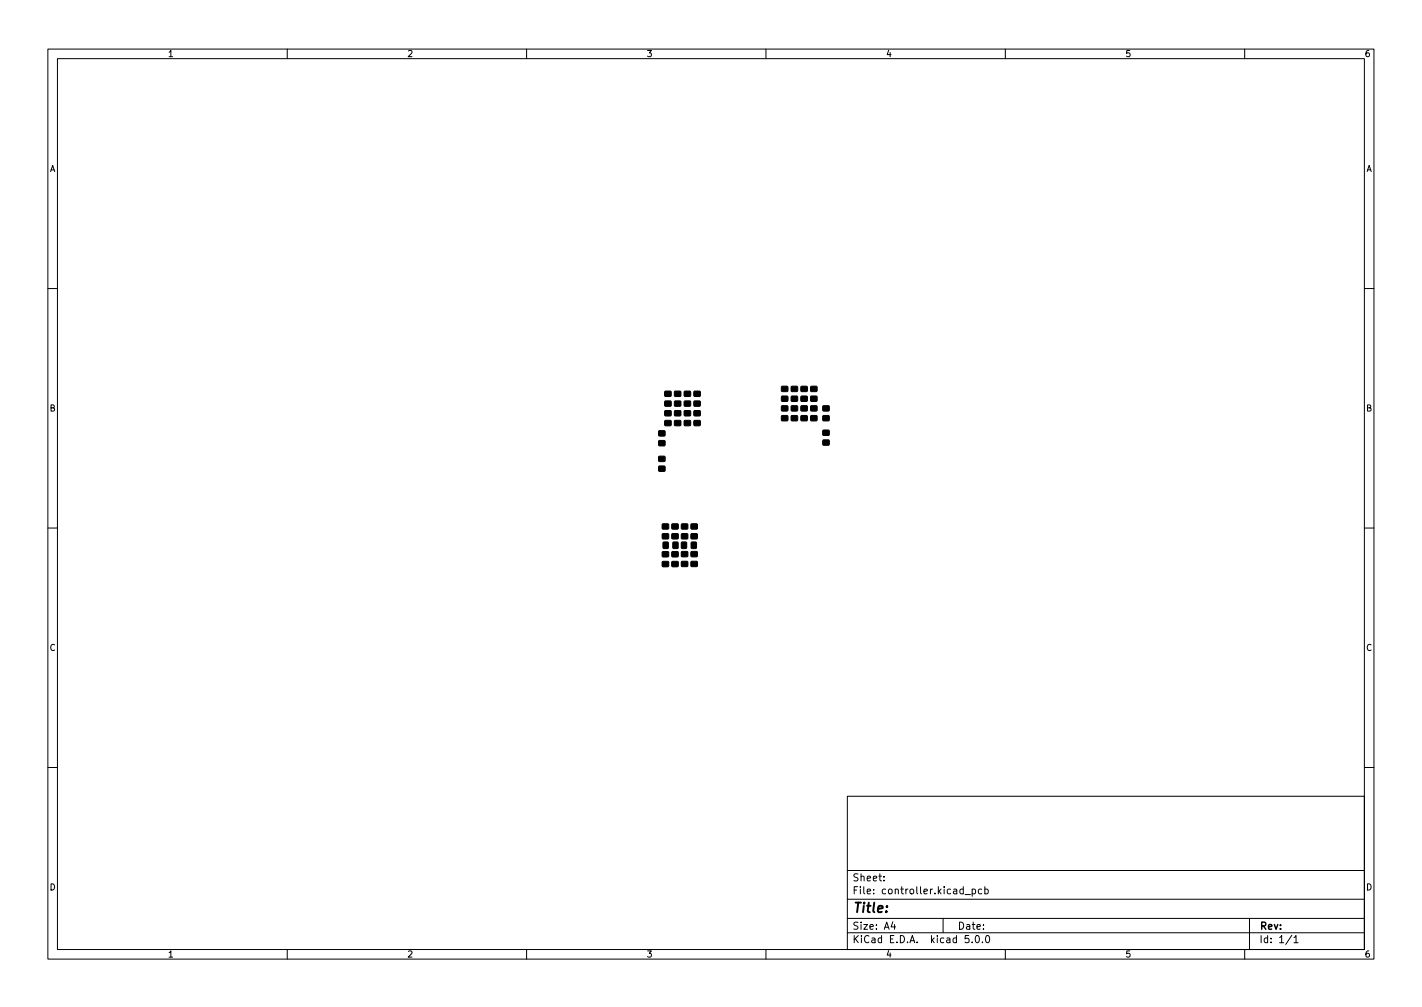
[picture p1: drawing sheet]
<svg xmlns="http://www.w3.org/2000/svg" width="297mm" height="210mm" viewBox="0 0 297 210" stroke-linecap="round" stroke-linejoin="round" font-family="sans-serif">
<defs><g id="words">
<text font-size="2.8" x="178" y="190.6">Title:</text>
<g font-size="2.1">
<text x="178" y="184">Sheet:</text>
<text x="178" y="186.7">File: controller.kicad_pcb</text>
<text x="178" y="196.9">KiCad E.D.A. kicad 5.0.0</text>
<text x="178" y="194.1">Size: A4</text>
<text x="200" y="194.1">Date:</text>
<text x="263" y="194.1">Rev:</text>
<text x="263" y="196.9">Id: 1/1</text>
</g>
<g font-size="1.8">
<text x="35" y="11.9">1</text>
<text x="85" y="11.9">2</text>
<text x="135" y="11.9">3</text>
<text x="185" y="11.9">4</text>
<text x="235" y="11.9">5</text>
<text x="285" y="11.9">6</text>
<text x="10.3" y="35.9">A</text>
<text x="285.3" y="35.9">A</text>
<text x="10.3" y="85.9">B</text>
<text x="285.3" y="85.9">B</text>
<text x="10.3" y="135.9">C</text>
<text x="285.3" y="135.9">C</text>
<text x="10.3" y="185.9">D</text>
<text x="285.3" y="185.9">D</text>
<text x="35" y="199.9">1</text>
<text x="85" y="199.9">2</text>
<text x="135" y="199.9">3</text>
<text x="185" y="199.9">4</text>
<text x="235" y="199.9">5</text>
<text x="285" y="199.9">6</text>
</g>
</g></defs>
<g fill="none" stroke="#000" stroke-width=".21">
<path d="M10 10.2h277v190.1h-277zM12 12.2h273v186.1h-273zM60 10.2v2M110 10.2v2M160 10.2v2M210 10.2v2M260 10.2v2M10 60.2h2M285 60.2h2M10 110.2h2M285 110.2h2M10 160.2h2"/>
<path d="M177 166.3h108v32h-108zM285 160.2h2M60 198.3v2M110 198.3v2M160 198.3v2M177 194.8h108M177 191.8h108M177 187.8h108M177 181.8h108M184.6 183.8v.1M184.6 183v.1M186.5 192.5l-.4 1h1"/>
<path d="M186.9 193v1M197 191.8v3M201.6 186.8h1.1M202.4 195.3h-.8v.7l.2-.1 .5 .1 .1 .2v.5l-.3 .1-.5-.1M203.1 196.7v.1M203.1 185.7l.4-.1 .3 .3-.2 .7h-.5M203.1 185.6v1.5M203.9 195.4l.2-.1a.8 .8 0 0 1 .5 .8 .8 .8 0 0 1-.5 .7 1 1 0 0 1-.2-1.4zM205.1 185.7l-.5-.1-.2 .3 .1 .7h.6M205.2 196.7v.1M205.7 185.7l.4-.1 .3 .3-.1 .7h-.6M205.7 185.1v1.5"/>
<path d="M206 195.5l.2-.2a.8 .8 0 0 1 .5 .8 .8 .8 0 0 1-.5 .7l-.2-.1-.1-.4zM210 198.3v2M260 198.3v2M261 191.8v6.5M269.9 195.3l-1.3 1.9M270.3 195.8l.4-.5v1.5M270.3 196.8h.8"/>
</g>
<g fill="#000" stroke="#000" stroke-width=".21">
<path d="M137.6 90h1.3v1h-1.3zM137.6 92h1.3v1l-1.3 .1zM137.6 95.3h1.3v1h-1.3zM137.6 97.4l1.3-.1v1l-1.3 .1zM138.9 87.8h1.2l.1 1-1.3 .1zM138.9 85.8h1.2l.1 1h-1.3zM138.9 83.8h1.2l.1 1h-1.3zM138.9 81.7h1.2l.1 1h-1.3zM140.9 81.7h1.3v1h-1.3zM140.9 83.8h1.3v1h-1.3zM140.9 87.8h1.3v1l-1.3 .1zM140.9 85.8h1.3v1h-1.3z"/>
<path d="M143 81.7h1.2v1h-1.2zM143 83.8h1.2v1h-1.2zM143 85.8h1.2v1h-1.2zM143 87.8h1.2v1l-1.2 .1zM145 83.8h1.2l.1 1h-1.3zM145 81.7h1.2l.1 1h-1.3zM145 85.8h1.2l.1 1h-1.3zM145 87.8h1.2l.1 1-1.3 .1zM163.3 80.7h1.2v1h-1.2zM163.3 82.8l1.2-.1v1l-1.2 .1zM163.3 86.8h1.2v1h-1.2zM163.3 84.8l1.2-.1v1.1h-1.2z"/>
<path d="M165.3 80.7h1.2l.1 1h-1.3zM165.3 82.8l1.2-.1 .1 1-1.3 .1zM165.3 86.8h1.2l.1 1h-1.3zM165.3 84.8l1.2-.1 .1 1.1h-1.3zM167.3 82.8l1.3-.1v1l-1.2 .1zM167.3 80.7h1.3v1h-1.2zM167.3 84.8l1.3-.1v1.1h-1.2zM167.3 86.8h1.3v1h-1.2zM169.4 82.8l1.2-.1v1l-1.2 .1zM169.4 80.7h1.2v1h-1.2zM169.4 84.8l1.2-.1v1.1h-1.2zM169.4 86.8h1.2v1h-1.2z"/>
<path d="M171.9 84.8l1.2-.1 .1 1.1h-1.3zM171.9 86.8h1.2l.1 1h-1.3zM171.9 91.9h1.2l.1 1h-1.3zM171.9 89.9l1.2-.1 .1 1-1.3 .1zM138.5 113.2h1.1l-.1 1.3h-1zM138.4 117.3h1.2v1h-1.2zM138.4 115.2h1.2v1h-1.2zM138.4 111.5h1.2v1h-1.2zM138.4 109.4h1.2v1h-1.2zM140.6 113.2h1v1.3h-1zM140.4 115.2h1.2v1h-1.2zM140.4 117.3h1.2v1h-1.2z"/>
<path d="M140.4 109.4h1.2v1h-1.2zM140.4 111.5h1.2v1h-1.2zM142.4 113.2h1v1.3h-1zM142.4 115.2h1.2v1h-1.2zM142.4 117.2h1.2v1l-1.2 .1zM142.4 109.4h1.2v1h-1.2zM142.4 111.5h1.2v1h-1.2zM144.4 113.2h1v1.3h-1zM144.4 117.2h1.2v1l-1.2 .1zM144.4 115.2h1.2v1h-1.2zM144.4 111.5h1.2v1h-1.2zM144.4 109.4h1.2v1h-1.2z"/>
</g>
<use href="#words"/>
</svg>
